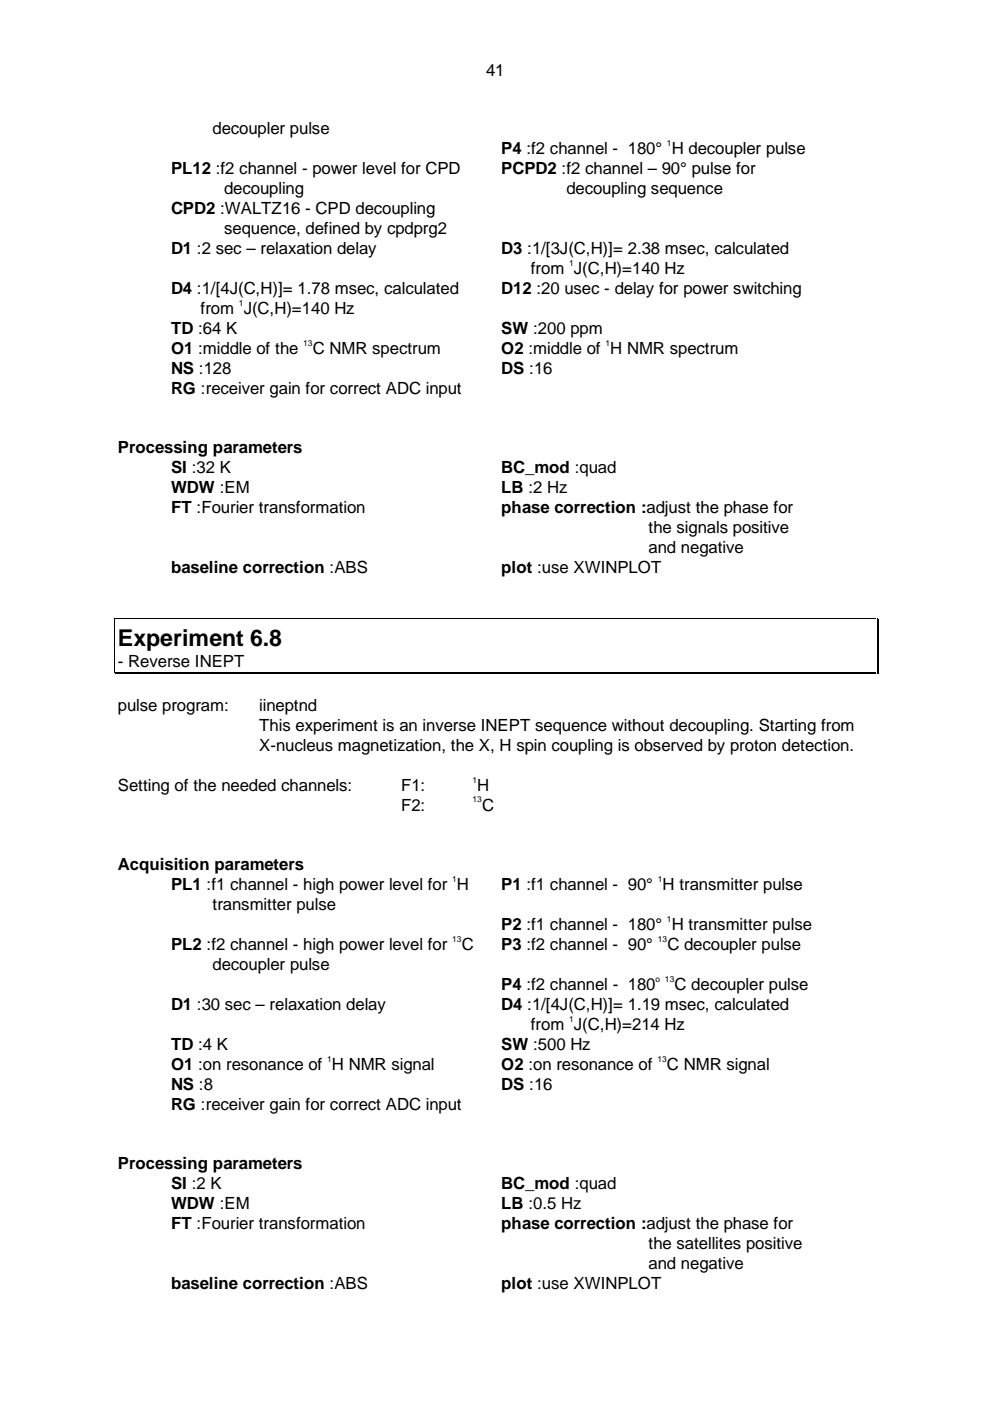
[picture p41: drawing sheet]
<svg xmlns="http://www.w3.org/2000/svg" width="210mm" height="297mm" viewBox="0 0 210 297" stroke-linecap="round" stroke-linejoin="round" font-family="sans-serif">
<defs><g id="words">
<text font-size="4.9" x="25" y="136.9">Experiment 6.8</text>
<g font-size="3.6">
<text x="103.1" y="16.1">41</text>
<text x="45.1" y="28.5">decoupler pulse</text>
<text x="106.3" y="32.7">P4 :f2 channel - 180° H decoupler pulse</text>
<text x="36.3" y="37">PL12 :f2 channel - power level for CPD</text>
<text x="47.5" y="41.2">decoupling</text>
<text x="106.3" y="37">PCPD2 :f2 channel – 90° pulse for</text>
<text x="120.1" y="41.2">decoupling sequence</text>
<text x="36.3" y="45.4">CPD2 :WALTZ16 - CPD decoupling</text>
<text x="36.3" y="53.9">D1 :2 sec – relaxation delay</text>
<text x="47.5" y="49.7">sequence, defined by cpdprg2</text>
<text x="106.3" y="53.9">D3 :1/[3J(C,H)]= 2.38 msec, calculated</text>
<text x="112.5" y="58.1">from J(C,H)=140 Hz</text>
<text x="36.3" y="62.4">D4 :1/[4J(C,H)]= 1.78 msec, calculated</text>
<text x="106.3" y="62.4">D12 :20 usec - delay for power switching</text>
<text x="36.3" y="70.8">TD :64 K</text>
<text x="42.5" y="66.6">from J(C,H)=140 Hz</text>
<text x="106.3" y="70.8">SW :200 ppm</text>
<text x="36.3" y="75.1">O1 :middle of the</text>
<text x="66.3" y="75.1">C NMR spectrum</text>
<text x="106.3" y="75.1">O2 :middle of H NMR spectrum</text>
<text x="36.3" y="79.3">NS :128</text>
<text x="36.3" y="83.5">RG :receiver gain for correct ADC input</text>
<text x="106.3" y="79.3">DS :16</text>
<text x="25" y="96.1">Processing parameters</text>
<text x="36.3" y="100.4">SI :32 K</text>
<text x="106.3" y="100.4">BC_mod :quad</text>
<text x="36.3" y="104.6">WDW :EM</text>
<text x="106.3" y="104.6">LB :2 Hz</text>
<text x="36.3" y="108.8">FT :Fourier transformation</text>
<text x="106.3" y="108.8">phase correction :adjust the phase for</text>
<text x="137.5" y="113.1">the signals positive</text>
<text x="137.5" y="117.3">and negative</text>
<text x="36.3" y="121.5">baseline correction :ABS</text>
<text x="106.3" y="121.5">plot :use XWINPLOT</text>
<text x="25" y="141.4">- Reverse INEPT</text>
<text x="25" y="150.8">pulse program:</text>
<text x="55" y="155">This experiment is an inverse INEPT sequence without decoupling. Starting from</text>
<text x="55" y="150.8">iineptnd</text>
<text x="55" y="159.2">X-nucleus magnetization, the X, H spin coupling is observed by proton detection.</text>
<text x="25" y="167.7">Setting of the needed channels:</text>
<text x="85" y="167.7">F1:</text>
<text x="101.2" y="167.7">H</text>
<text x="85" y="171.9">F2:</text>
<text x="102.2" y="171.9">C</text>
<text x="25" y="184.5">Acquisition parameters</text>
<text x="36.3" y="188.8">PL1 :f1 channel - high power level for H</text>
<text x="106.3" y="188.8">P1 :f1 channel - 90° H transmitter pulse</text>
<text x="45.1" y="193">transmitter pulse</text>
<text x="106.3" y="197.2">P2 :f1 channel - 180° H transmitter pulse</text>
<text x="36.3" y="201.5">PL2 :f2 channel - high power level for</text>
<text x="97.9" y="201.5">C</text>
<text x="106.3" y="201.5">P3 :f2 channel - 90°</text>
<text x="141.5" y="201.5">C decoupler pulse</text>
<text x="45.1" y="205.7">decoupler pulse</text>
<text x="106.3" y="209.9">P4 :f2 channel - 180</text>
<text x="143" y="209.9">C decoupler pulse</text>
<text x="36.3" y="214.2">D1 :30 sec – relaxation delay</text>
<text x="106.3" y="214.2">D4 :1/[4J(C,H)]= 1.19 msec, calculated</text>
<text x="112.5" y="218.4">from J(C,H)=214 Hz</text>
<text x="36.3" y="222.6">TD :4 K</text>
<text x="36.3" y="226.9">O1 :on resonance of H NMR signal</text>
<text x="106.3" y="226.9">O2 :on resonance of</text>
<text x="106.3" y="222.6">SW :500 Hz</text>
<text x="141.4" y="226.9">C NMR signal</text>
<text x="36.3" y="231.1">NS :8</text>
<text x="106.3" y="231.1">DS :16</text>
<text x="36.3" y="235.3">RG :receiver gain for correct ADC input</text>
<text x="25" y="248">Processing parameters</text>
<text x="36.3" y="252.2">SI :2 K</text>
<text x="36.3" y="256.4">WDW :EM</text>
<text x="106.3" y="252.2">BC_mod :quad</text>
<text x="106.3" y="256.4">LB :0.5 Hz</text>
<text x="36.3" y="260.7">FT :Fourier transformation</text>
<text x="106.3" y="260.7">phase correction :adjust the phase for</text>
<text x="137.5" y="264.9">the satellites positive</text>
<text x="137.5" y="269.1">and negative</text>
<text x="36.3" y="273.4">baseline correction :ABS</text>
<text x="106.3" y="273.4">plot :use XWINPLOT</text>
</g>
<g font-size="1.8">
<text x="141.4" y="31">1</text>
<text x="120.7" y="56.4">1</text>
<text x="50.7" y="64.8">1</text>
<text x="64.3" y="73.3">13</text>
<text x="128.4" y="73.3">1</text>
<text x="100.2" y="165.9">1</text>
<text x="100.2" y="170.1">13</text>
<text x="95.9" y="187">1</text>
<text x="139.5" y="187">1</text>
<text x="141.4" y="195.5">1</text>
<text x="95.9" y="199.7">13</text>
<text x="139.5" y="199.7">13</text>
<text x="139" y="208.2">o 13</text>
<text x="120.7" y="216.6">1</text>
<text x="69.4" y="225.1">1</text>
<text x="139.4" y="225.1">13</text>
</g>
</g></defs>
<path d="M24.2 131h.2v.2h-.2zM185.9 131h.1v.2h-.1zM24.2 142.5h.2v.2h-.2zM185.9 142.8h.4v.2h-.4zM185.9 142.5h.1v.2h-.1zM186.1 142.5h.2v.5h-.2z" fill="#000"/>
<path d="M24.3 131.3v6.6M24.3 138v4.5M24.5 131.1h161.3M185.9 131.3v6.6M185.9 138v4.5M186.2 131.3v6.6M186.2 138v4.5M24.5 142.6h161.3M24.5 142.9h161.3" fill="none" stroke="#000" stroke-width=".21"/>
<use href="#words"/>
</svg>
